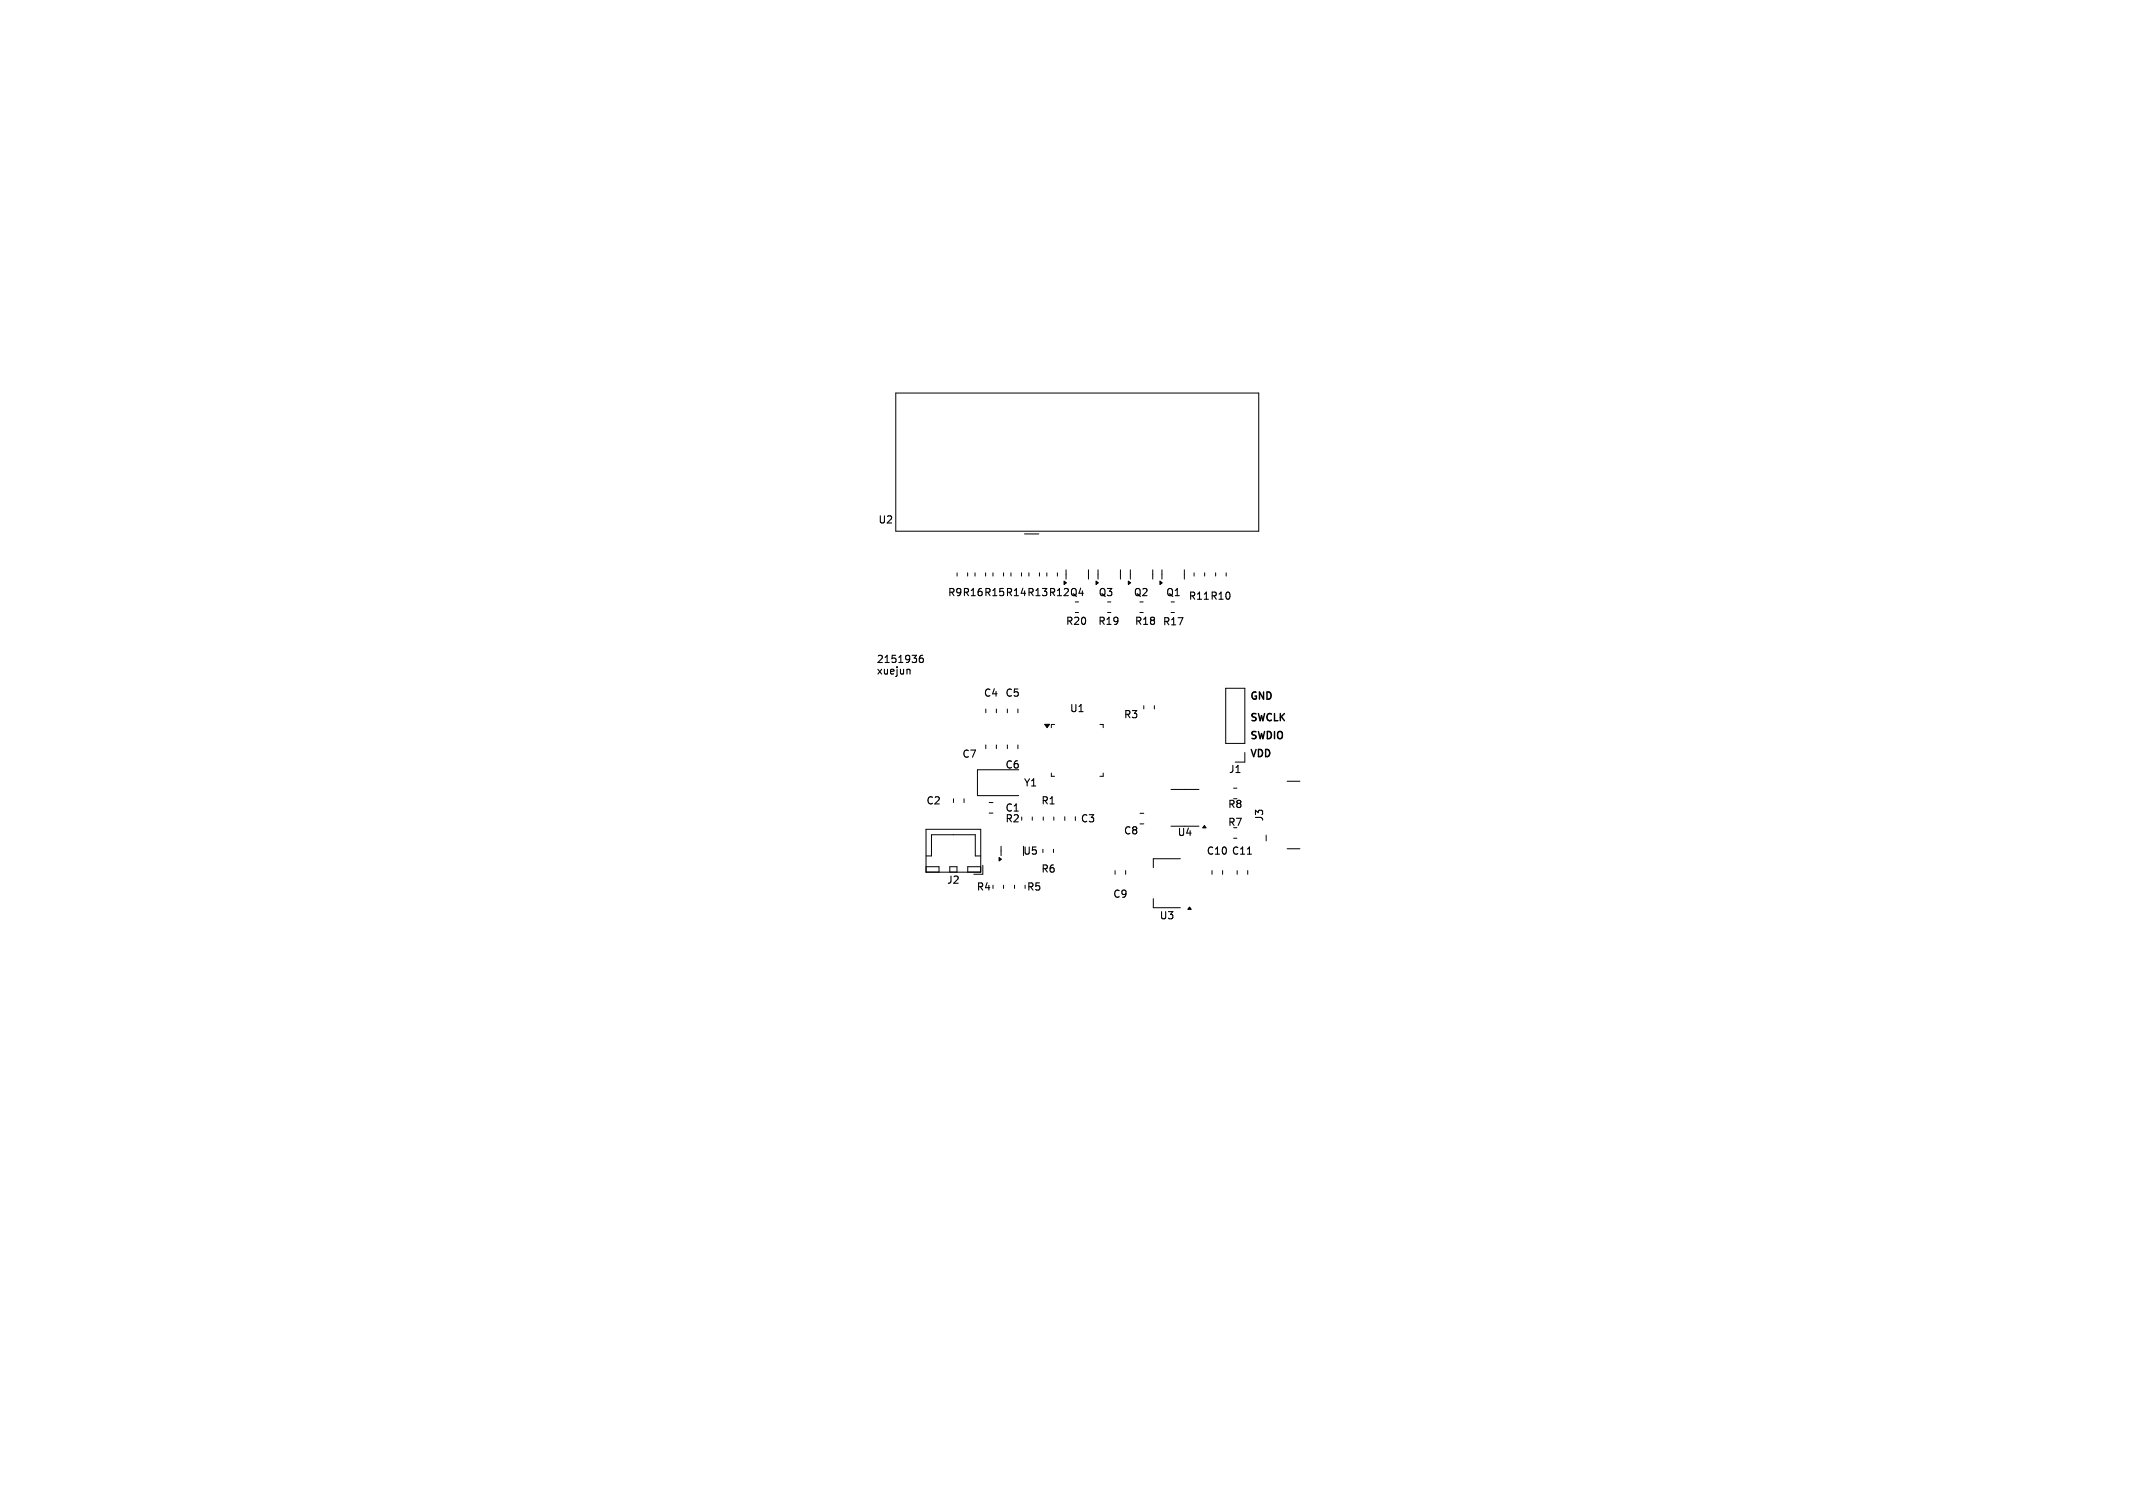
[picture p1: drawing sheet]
<svg xmlns="http://www.w3.org/2000/svg" width="297mm" height="210mm" viewBox="0 0 297 210" stroke-linecap="round" stroke-linejoin="round" font-family="sans-serif">
<defs><g id="words">
<g font-size="1.4">
<text x="122.2" y="73.1">U2</text>
<text x="131.9" y="83.2">R9 R16 R15 R14 R13 R12 Q4</text>
<text x="152.9" y="83.2">Q3</text>
<text x="157.8" y="83.2">Q2</text>
<text x="162.3" y="83.2">Q1</text>
<text x="165.4" y="83.7">R11 R10</text>
<text x="148.3" y="87.2">R20</text>
<text x="152.8" y="87.2">R19</text>
<text x="157.9" y="87.2">R18</text>
<text x="161.8" y="87.3">R17</text>
<text x="122" y="92.4">2151936</text>
<text x="122" y="94">xuejun</text>
<text x="136.9" y="97.2">C4</text>
<text x="139.9" y="97.2">C5</text>
<text x="148.9" y="99.4">U1</text>
<text x="156.4" y="100.2">R3</text>
<text x="174" y="97.5">GND</text>
<text x="174" y="100.5">SWCLK</text>
<text x="133.9" y="105.7">C7</text>
<text x="139.9" y="107.2">C6</text>
<text x="171" y="107.9">J1</text>
<text x="174" y="103">SWDIO</text>
<text x="174" y="105.5">VDD</text>
<text x="128.9" y="112.2">C2</text>
<text x="139.9" y="113.2">C1</text>
<text x="142.5" y="109.7">Y1</text>
<text x="144.9" y="112.2">R1</text>
<text x="170.9" y="112.7">R8</text>
<text x="139.9" y="114.7">R2</text>
<text x="142.4" y="119.2">U5</text>
<text x="150.4" y="114.7">C3</text>
<text x="156.4" y="116.4">C8</text>
<text x="163.9" y="116.6">U4</text>
<text x="167.9" y="119.2">C10 C11</text>
<text x="170.9" y="115.2">R7</text>
<text x="176.1" y="114.5" transform="rotate(-90 176.1 114.5)">J3</text>
<text x="131.8" y="123.3">J2</text>
<text x="135.9" y="124.2">R4</text>
<text x="142.9" y="124.2">R5</text>
<text x="144.9" y="121.7">R6</text>
<text x="154.9" y="125.2">C9</text>
<text x="161.4" y="128.2">U3</text>
</g>
</g></defs>
<path d="M126.4 93.2l.3 .1v.6M128.5 91.3h-.3a.67 .67 0 0 0 0 1l.3-.1 .1-.4-.2-.2-.3 .1-.1 .1M173.7 119h.6" fill="none" stroke="#000" stroke-width=".15"/>
<g fill="none" stroke="#000" stroke-width=".14">
<path d="M124.7 54.7h50.6v19.3h-50.6zM133.3 79.8v.4M134.7 79.8v.4M135.8 79.8v.4M137.2 79.8v.4M138.3 79.8v.4M139.7 79.8v.4M140.8 79.8v.4M142.2 79.8v.4M142.6 74.4h2M143.3 79.8v.4M144.7 79.8v.4"/>
<path d="M145.8 79.8v.4M147.2 79.8v.4M148.4 79.4v1.3M151.6 79.4v1.3M152.9 79.4v1.3M156 79.4v1.3M157.4 79.4v1.3M160.5 79.4v1.3M161.8 79.4v1.3M164.9 79.4v1.3M166.3 79.8v.4M167.7 79.8v.4"/>
<path d="M169.3 79.8v.4M170.7 79.8v.4M137.3 98.7v.6M138.7 98.7v.6M140.3 98.7v.6M141.7 98.7v.6M149.7 83.8h.5M149.7 85.3h.5M154.2 83.8h.5M154.2 85.3h.5M158.7 83.8h.5M158.7 85.3h.5"/>
<path d="M159.3 98.3v.4M160.7 98.3v.4M163.1 83.8h.4M163.1 85.3h.4M170.7 95.8h2.6v7.7h-2.6zM128.9 115.5h7.7v6h-7.7zM128.9 119.2h.8v-3h6.1v3h.7M132.8 111.2v.6M134.2 111.2v.6M137.3 103.7v.6M137.7 111.8h.6M137.7 113.2h.6"/>
<path d="M138.7 103.7v.6M139.4 117.8v1.3M140.3 103.7v.6M141.7 103.7v.6M141.9 107.2h-5.8v3.6h5.8M142.3 113.8v.4M143.7 113.8v.4M145.2 118.3v.4M145.3 113.8v.4M146.4 107.7v.4h.4M146.7 118.3v.4M146.7 113.8v.4"/>
<path d="M146.8 100.9h-.4v.4M148.3 113.7v.6M149.7 113.7v.6M153.2 100.9h.4v.4M153.6 107.7v.4h-.4M158.7 113.3h.6M158.7 114.7h.6M163 109.9h3.9M163 115.1h3.9M164.3 119.6h-3.7v1.2M171.8 116.7h.4M171.8 109.8h.4"/>
<path d="M171.8 111.2h.4M173.3 104.8v1.3h-1.3M176.3 116.3v.8M179.2 108.8h1.8M179.2 118.2h1.8M128.9 120.7h1.9v.8M132.2 121.5v-.8h1v.8M136.5 120.7h-1.7v.8M136.9 120.5v1.3h-1.3M138.3 123.3v.4M139.7 123.3v.4M141.3 123.3v.4"/>
<path d="M155.3 121.2v.6M156.7 121.2v.6M160.6 125.2v1.2h3.7M168.8 121.2v.6M170.2 121.2v.6M172.3 121.2v.6M173.7 121.2v.6"/>
</g>
<path d="M148.2 80.9l.3 .3-.3 .2zM152.6 80.9l.3 .3-.3 .2zM157.1 80.9l.3 .3-.3 .2zM161.5 80.9l.3 .3-.3 .2zM139.1 119.4l.3 .3-.3 .2zM145.5 100.9h.6l-.3 .4zM167.7 115l.2 .3h-.4zM165.6 126.3l.3 .3h-.5z" fill="#000" stroke="#000" stroke-width=".14"/>
<use href="#words"/>
</svg>
